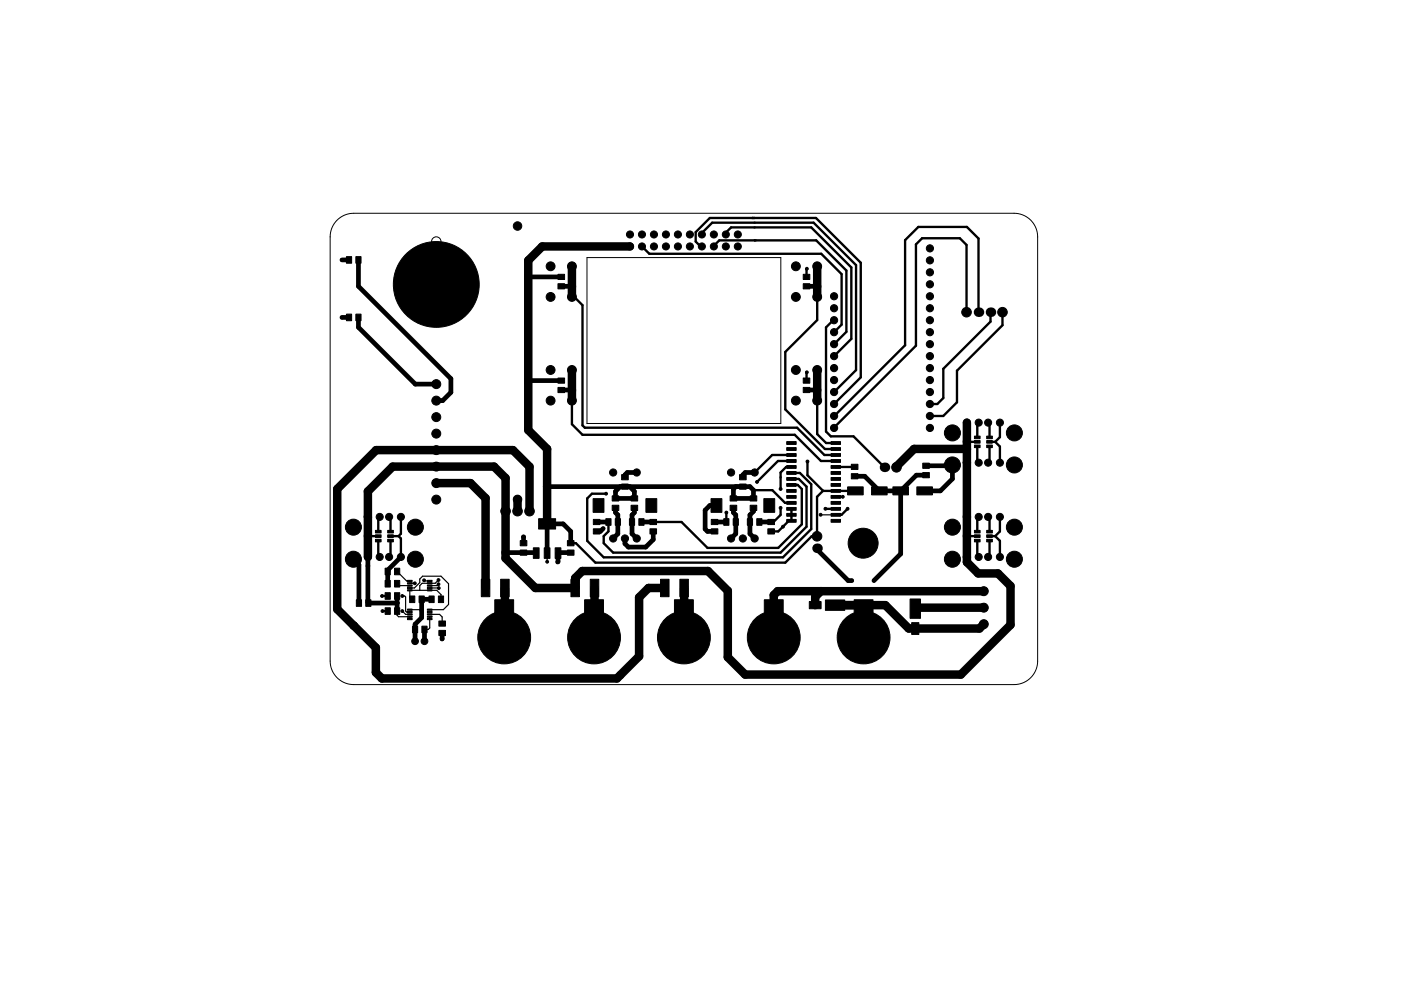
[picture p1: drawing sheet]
<svg xmlns="http://www.w3.org/2000/svg" width="297mm" height="210mm" viewBox="0 0 297 210" stroke-linecap="round" stroke-linejoin="round" font-family="sans-serif">
<g fill="none" stroke="#000" stroke-width=".21">
<path d="M71.5 46.7a5 5 0 0 1 3.5-1.5h140a5 5 0 0 1 5 5v90a5 5 0 0 1-5 5h-140a5 5 0 0 1-5-5v-90a5 5 0 0 1 1.5-3.5zM124.5 54.6h41.1v35.2h-41.1zM103.5 131.9l1-.8h4.8a4.8 4.8 0 0 1 1.5 6.9 4.8 4.8 0 0 1-7 .9 4.8 4.8 0 0 1-.3-7zM122.6 131.9l1-.8h4.7a4.8 4.8 0 0 1 1.6 6.9 4.8 4.8 0 0 1-7 .9 4.8 4.8 0 0 1-.3-7zM141.6 131.9l1-.8h4.8a4.8 4.8 0 0 1 1.5 6.9 4.8 4.8 0 0 1-7 .9 4.8 4.8 0 0 1-.3-7zM160.7 131.9l1-.8h4.7a4.8 4.8 0 0 1 1.6 6.9 4.8 4.8 0 0 1-7 .9 4.8 4.8 0 0 1-.3-7zM179.7 131.9l1-.8h4.8a4.8 4.8 0 0 1 1.5 6.9 4.8 4.8 0 0 1-7 .9 4.8 4.8 0 0 1-.3-7z"/>
<circle cx="92.5" cy="51.2" r="1"/>
</g>
<g fill="#000" stroke="#000" stroke-width=".21">
<path d="M73.5 54.4h1.1v1.4h-1.1zM75.4 54.4h1.1v1.4h-1.1zM118.3 58.2h1.4v1.1h-1.4zM170.3 58.2h1.4v1.1h-1.4zM73.5 66.6h1.1v1.4h-1.1zM75.4 66.6h1.1v1.4h-1.1zM118.3 60.2h1.4v1.1h-1.4zM170.3 60.2h1.4v1.1h-1.4zM118.3 80.2h1.4v1.1h-1.4zM118.3 82.2h1.4v1.1h-1.4zM166.8 98.8h2v.6h-2zM166.8 97.5h2v.6h-2z"/>
<path d="M166.8 96.2h2v.6h-2zM166.8 95h2v.6h-2zM166.8 93.7h2v.6h-2zM170.3 80.2h1.4v1.1h-1.4zM170.3 82.2h1.4v1.1h-1.4zM176.2 93.7h2v.6h-2zM176.2 95h2v.6h-2zM176.2 96.2h2v.6h-2zM176.2 97.5h2v.6h-2zM176.2 98.8h2v.6h-2zM180.5 98.5h1.4v1.1h-1.4zM195.6 98.3h1.4v1.1h-1.4z"/>
<path d="M206.6 94.4h1.2v.6h-1.2zM206.6 93.5h1.2v.5h-1.2zM206.6 92.5h1.2v.6h-1.2zM209.2 92.5h1.2v.6h-1.2zM209.2 93.5h1.2v.5h-1.2zM209.2 94.4h1.2v.6h-1.2zM79.6 114.4h1.2v.6h-1.2zM79.6 113.5h1.2v.5h-1.2zM79.6 112.5h1.2v.6h-1.2zM82.2 112.5h1.2v.6h-1.2zM82.2 113.5h1.2v.5h-1.2zM82.2 114.4h1.2v.6h-1.2z"/>
<path d="M110.3 116.7h1.4v1.1h-1.4zM110.3 114.7h1.4v1.1h-1.4zM113.1 116.2h1.2v2.3h-1.2zM115.4 116.2h1.2v2.3h-1.2zM114.2 110h3.6v2.2h-3.6zM117.7 116.2h1.2v2.3h-1.2zM120.3 114.7h1.4v1.1h-1.4zM120.3 116.7h1.4v1.1h-1.4zM125.8 105.8h2.3v2.9h-2.3zM125.8 110.2h1.4v1.1h-1.4zM125.8 112.2h1.4v1.1h-1.4zM128.5 110h1.1v1.4h-1.1z"/>
<path d="M129.8 107.2h1.4v1.1h-1.4zM129.8 105.2h1.4v1.1h-1.4zM130.4 110h1.1v1.4h-1.1zM131.8 100.7h1.4v1.1h-1.4zM131.8 102.7h1.4v1.1h-1.4zM133.5 110h1.1v1.4h-1.1zM133.8 107.2h1.4v1.1h-1.4zM133.8 105.2h1.4v1.1h-1.4zM135.4 110h1.1v1.4h-1.1zM136.9 105.8h2.3v2.9h-2.3zM137.8 110.2h1.4v1.1h-1.4zM137.8 112.2h1.4v1.1h-1.4z"/>
<path d="M150.8 105.8h2.2v2.9h-2.2zM150.8 110.2h1.4v1.1h-1.4zM150.8 112.2h1.4v1.1h-1.4zM153.5 110h1.1v1.4h-1.1zM154.8 107.2h1.4v1.1h-1.4zM154.8 105.2h1.4v1.1h-1.4zM155.4 110h1.1v1.4h-1.1zM156.8 100.7h1.4v1.1h-1.4zM156.8 102.7h1.4v1.1h-1.4zM158.5 110h1.1v1.4h-1.1zM159.1 107.2h1.3v1.1h-1.3zM159.1 105.2h1.3v1.1h-1.3z"/>
<path d="M160.4 110h1.1v1.4h-1.1zM161.9 105.8h2.4v2.9h-2.4zM162.8 110.2h1.4v1.1h-1.4zM162.8 112.2h1.4v1.1h-1.4zM166.8 110.2h2v.6h-2zM166.8 108.9h2v.6h-2zM166.8 107.7h2v.6h-2zM166.8 106.4h2v.6h-2zM166.8 105.1h2v.6h-2zM166.8 103.9h2v.6h-2zM166.8 102.6h2v.6h-2zM166.8 101.3h2v.6h-2z"/>
<path d="M166.8 100h2v.6h-2zM176.2 100h2v.6h-2zM176.2 101.3h2v.6h-2zM176.2 102.6h2v.6h-2zM176.2 103.9h2v.6h-2zM176.2 105.1h2v.6h-2zM176.2 106.4h2v.6h-2zM176.2 107.7h2v.6h-2zM176.2 108.9h2v.6h-2zM176.2 110.2h2v.6h-2zM180.5 100.5h1.4v1.1h-1.4zM179.7 103.3h3.3v1.7h-3.3z"/>
<path d="M184.8 103.3h3.3v1.7h-3.3zM189.3 103.3h3.3v1.7h-3.3zM195.6 100.3h1.4v1.1h-1.4zM194.4 103.3h3.3v1.7h-3.3zM206.6 114.4h1.2v.6h-1.2zM206.6 113.5h1.2v.5h-1.2zM206.6 112.5h1.2v.6h-1.2zM209.2 112.5h1.2v.6h-1.2zM209.2 113.5h1.2v.5h-1.2zM209.2 114.4h1.2v.6h-1.2zM75.6 127.2h1.1v1.4h-1.1zM77.5 127.2h1.1v1.4h-1.1z"/>
<path d="M81.7 120.5h1.1v1.4h-1.1zM81.7 123.1h1.1v1.4h-1.1zM81.7 125.7h1.1v1.4h-1.1zM81.7 128.9h1.1v1.4h-1.1zM83.6 120.5h1.1v1.4h-1.1zM83.6 123.1h1.1v1.4h-1.1zM83.6 125.7h1.1v1.4h-1.1zM83.6 128.9h1.1v1.4h-1.1zM86.9 126.4h1.1v1.4h-1.1zM86.4 131.2h1v.3h-1zM86.4 130.7h1v.3h-1zM86.4 130.2h1v.3h-1z"/>
<path d="M86.4 129.7h1v.3h-1zM86.4 129.2h1v.3h-1zM86.4 125.1h1v.3h-1zM86.4 124.6h1v.3h-1zM86.4 124.1h1v.3h-1zM86.4 123.6h1v.3h-1zM86.4 123.1h1v.3h-1zM87.5 132.8h1.1v1.4h-1.1zM88.8 126.4h1.1v1.4h-1.1zM89.4 132.8h1.1v1.4h-1.1zM90.6 129.2h1v.3h-1zM90.6 129.7h1v.3h-1z"/>
<path d="M90.6 130.2h1v.3h-1zM90.6 130.7h1v.3h-1zM90.6 131.2h1v.3h-1zM90.6 123.1h1v.3h-1zM90.6 123.6h1v.3h-1zM90.6 124.1h1v.3h-1zM90.6 124.6h1v.3h-1zM90.6 125.1h1v.3h-1zM91 126.4h1.1v1.4h-1.1zM93.1 131.8h1.3v1.1h-1.3zM93.1 133.7h1.3v1.1h-1.3zM92.9 126.4h1.1v1.4h-1.1z"/>
<path d="M102 122.9h1.9v3.7h-1.9zM106.1 122.9h1.9v3.7h-1.9zM104.9 127.2h4v4h-4zM121 122.9h1.9v3.7h-1.9zM125.1 122.9h1.9v3.7h-1.9zM123.9 127.2h4v4h-4zM140 122.9h1.9v3.7h-1.9zM144.1 122.9h1.9v3.7h-1.9zM143 127.2h4v4h-4zM162 127.2h4v4h-4zM171.6 127.6h2.5v1.6h-2.5zM175 127.3h4.1v2.2h-4.1z"/>
<path d="M181.1 127.2h4v4h-4zM193 127.1h2.2v4.1h-2.2zM193.3 132.1h1.5v2.5h-1.5z"/>
<circle cx="72.5" cy="55.1" r=".3"/>
<circle cx="109.7" cy="48" r=".9"/>
<circle cx="116.7" cy="56.5" r=".94"/>
<circle cx="121.3" cy="56.5" r=".94"/>
<circle cx="133.6" cy="49.7" r=".75"/>
<circle cx="133.6" cy="52.3" r=".75"/>
<circle cx="136.1" cy="52.3" r=".75"/>
<circle cx="136.1" cy="49.7" r=".75"/>
<circle cx="138.6" cy="49.7" r=".75"/>
<circle cx="138.6" cy="52.3" r=".75"/>
<circle cx="141.2" cy="49.7" r=".75"/>
<circle cx="141.2" cy="52.3" r=".75"/>
<circle cx="143.7" cy="52.3" r=".75"/>
<circle cx="143.7" cy="49.7" r=".75"/>
<circle cx="146.3" cy="52.3" r=".75"/>
<circle cx="146.3" cy="49.7" r=".75"/>
<circle cx="148.8" cy="52.3" r=".75"/>
<circle cx="148.8" cy="49.7" r=".75"/>
<circle cx="151.3" cy="52.3" r=".75"/>
<circle cx="151.3" cy="49.7" r=".75"/>
<circle cx="153.9" cy="52.3" r=".75"/>
<circle cx="153.9" cy="49.7" r=".75"/>
<circle cx="156.4" cy="49.7" r=".75"/>
<circle cx="156.4" cy="52.3" r=".75"/>
<circle cx="168.7" cy="56.5" r=".94"/>
<circle cx="171.1" cy="57" r=".3"/>
<circle cx="173.3" cy="56.5" r=".94"/>
<circle cx="197.2" cy="55.2" r=".76"/>
<circle cx="197.2" cy="52.7" r=".76"/>
<circle cx="197.2" cy="57.8" r=".76"/>
<circle cx="72.5" cy="67.3" r=".3"/>
<circle cx="92.5" cy="60.3" r="9.1"/>
<circle cx="116.7" cy="78.5" r=".94"/>
<circle cx="116.7" cy="63" r=".94"/>
<circle cx="121.3" cy="78.5" r=".94"/>
<circle cx="121.3" cy="63" r=".94"/>
<circle cx="168.7" cy="78.5" r=".94"/>
<circle cx="168.7" cy="63" r=".94"/>
<circle cx="171.1" cy="79" r=".3"/>
<circle cx="173.3" cy="78.5" r=".94"/>
<circle cx="173.3" cy="63" r=".94"/>
<circle cx="176.8" cy="65.4" r=".76"/>
<circle cx="176.8" cy="73" r=".76"/>
<circle cx="176.8" cy="78.1" r=".76"/>
<circle cx="176.8" cy="75.6" r=".76"/>
<circle cx="176.8" cy="62.9" r=".76"/>
<circle cx="176.8" cy="70.5" r=".76"/>
<circle cx="176.8" cy="67.9" r=".76"/>
<circle cx="197.2" cy="70.5" r=".76"/>
<circle cx="197.2" cy="67.9" r=".76"/>
<circle cx="197.2" cy="75.6" r=".76"/>
<circle cx="197.2" cy="65.4" r=".76"/>
<circle cx="197.2" cy="60.3" r=".76"/>
<circle cx="197.2" cy="62.9" r=".76"/>
<circle cx="197.2" cy="73" r=".76"/>
<circle cx="197.2" cy="78.1" r=".76"/>
<circle cx="204.9" cy="66.2" r="1.02"/>
<circle cx="212.5" cy="66.2" r="1.02"/>
<circle cx="92.5" cy="95.5" r=".95"/>
<circle cx="92.5" cy="88.5" r=".95"/>
<circle cx="92.5" cy="81.5" r=".95"/>
<circle cx="92.5" cy="85" r=".95"/>
<circle cx="92.5" cy="92" r=".95"/>
<circle cx="92.5" cy="99" r=".95"/>
<circle cx="116.7" cy="85" r=".94"/>
<circle cx="121.3" cy="85" r=".94"/>
<circle cx="168.7" cy="85" r=".94"/>
<circle cx="171.2" cy="97.9" r=".3"/>
<circle cx="173.3" cy="85" r=".94"/>
<circle cx="176.8" cy="80.6" r=".76"/>
<circle cx="176.8" cy="85.7" r=".76"/>
<circle cx="176.8" cy="90.8" r=".76"/>
<circle cx="176.8" cy="88.3" r=".76"/>
<circle cx="176.8" cy="83.2" r=".76"/>
<circle cx="190.1" cy="99.1" r="1.02"/>
<circle cx="197.2" cy="85.7" r=".76"/>
<circle cx="197.2" cy="83.2" r=".76"/>
<circle cx="197.2" cy="88.3" r=".76"/>
<circle cx="197.2" cy="90.8" r=".76"/>
<circle cx="197.2" cy="80.6" r=".76"/>
<circle cx="201.9" cy="98.6" r="1.7"/>
<circle cx="201.9" cy="91.8" r="1.7"/>
<circle cx="205" cy="98.2" r=".75"/>
<circle cx="205" cy="89.7" r=".75"/>
<circle cx="207.5" cy="98.2" r=".75"/>
<circle cx="207.5" cy="89.7" r=".75"/>
<circle cx="209.5" cy="98.2" r=".75"/>
<circle cx="209.5" cy="89.7" r=".75"/>
<circle cx="212" cy="98.2" r=".75"/>
<circle cx="212" cy="89.7" r=".75"/>
<circle cx="215.1" cy="98.6" r="1.7"/>
<circle cx="215.1" cy="91.8" r="1.7"/>
<circle cx="74.9" cy="118.6" r="1.7"/>
<circle cx="74.9" cy="111.8" r="1.7"/>
<circle cx="78" cy="109.7" r=".75"/>
<circle cx="78" cy="118.2" r=".75"/>
<circle cx="80.5" cy="109.7" r=".75"/>
<circle cx="80.5" cy="118.2" r=".75"/>
<circle cx="82.5" cy="109.7" r=".75"/>
<circle cx="82.5" cy="118.2" r=".75"/>
<circle cx="85" cy="109.7" r=".75"/>
<circle cx="85" cy="118.2" r=".75"/>
<circle cx="88.1" cy="111.8" r="1.7"/>
<circle cx="88.1" cy="118.6" r="1.7"/>
<circle cx="92.5" cy="102.5" r=".95"/>
<circle cx="92.5" cy="106" r=".95"/>
<circle cx="107.2" cy="108.5" r="1.02"/>
<circle cx="109.7" cy="108.5" r="1.02"/>
<circle cx="109.7" cy="106" r=".9"/>
<circle cx="111" cy="113.9" r=".3"/>
<circle cx="112.3" cy="108.5" r="1.02"/>
<circle cx="116" cy="119.2" r=".3"/>
<circle cx="118.2" cy="119.2" r=".3"/>
<circle cx="127.9" cy="112.1" r=".3"/>
<circle cx="128.5" cy="104.7" r=".3"/>
<circle cx="130" cy="114.2" r=".76"/>
<circle cx="130" cy="100.2" r=".76"/>
<circle cx="132.5" cy="114.2" r=".76"/>
<circle cx="135" cy="114.2" r=".76"/>
<circle cx="135" cy="100.2" r=".76"/>
<circle cx="154" cy="108.7" r=".3"/>
<circle cx="155" cy="114.2" r=".76"/>
<circle cx="155" cy="100.2" r=".76"/>
<circle cx="157.5" cy="114.2" r=".76"/>
<circle cx="160" cy="114.2" r=".76"/>
<circle cx="160" cy="100.2" r=".76"/>
<circle cx="160.5" cy="102.2" r=".3"/>
<circle cx="165.5" cy="107.7" r=".3"/>
<circle cx="165.5" cy="103.7" r=".3"/>
<circle cx="166" cy="111.7" r=".3"/>
<circle cx="173.2" cy="113.8" r="1.02"/>
<circle cx="174" cy="109.2" r=".3"/>
<circle cx="175" cy="107.9" r=".3"/>
<circle cx="178.7" cy="105.4" r=".3"/>
<circle cx="179.7" cy="107.9" r=".3"/>
<circle cx="183" cy="115.2" r="3.2"/>
<circle cx="201.9" cy="118.6" r="1.7"/>
<circle cx="201.9" cy="111.8" r="1.7"/>
<circle cx="205" cy="109.7" r=".75"/>
<circle cx="205" cy="118.2" r=".75"/>
<circle cx="207.5" cy="109.7" r=".75"/>
<circle cx="207.5" cy="118.2" r=".75"/>
<circle cx="209.5" cy="109.7" r=".75"/>
<circle cx="209.5" cy="118.2" r=".75"/>
<circle cx="212" cy="109.7" r=".75"/>
<circle cx="212" cy="118.2" r=".75"/>
<circle cx="215.1" cy="111.8" r="1.7"/>
<circle cx="215.1" cy="118.6" r="1.7"/>
<circle cx="81" cy="126.4" r=".3"/>
<circle cx="81.1" cy="129.6" r=".3"/>
<circle cx="85.3" cy="126.4" r=".3"/>
<circle cx="85.3" cy="129.6" r=".3"/>
<circle cx="87.9" cy="123.8" r=".3"/>
<circle cx="88" cy="136" r=".71"/>
<circle cx="89.9" cy="123.1" r=".3"/>
<circle cx="90" cy="136" r=".71"/>
<circle cx="93" cy="123.9" r=".3"/>
<circle cx="93" cy="123.1" r=".3"/>
<circle cx="93" cy="124.8" r=".3"/>
<circle cx="93.7" cy="135.6" r=".3"/>
<circle cx="106.9" cy="135.2" r="5.6"/>
<circle cx="125.9" cy="135.2" r="5.6"/>
<circle cx="145" cy="135.2" r="5.6"/>
<circle cx="164" cy="135.2" r="5.6"/>
<circle cx="180.6" cy="123.2" r=".3"/>
<circle cx="183.1" cy="135.2" r="5.6"/>
<circle cx="185.3" cy="123.2" r=".3"/>
<circle cx="208.6" cy="132.4" r=".95"/>
<circle cx="208.6" cy="128.9" r=".95"/>
<circle cx="208.6" cy="125.4" r=".95"/>
</g>
<g fill="#000">
<circle cx="207.5" cy="66.2" r="1.02"/>
<circle cx="210" cy="66.2" r="1.02"/>
<circle cx="187.5" cy="99.1" r="1.02"/>
<circle cx="173.2" cy="116.3" r="1.02"/>
</g>
<g fill="none" stroke="#000" stroke-width=".25">
<path d="M116 117.3v1.9M174 109.2h3.2M84.2 129.6v.9l.3 .3h2.4v.5M84.2 121.2l2 2.1h.7M84.2 123.8l.4 .4h2.3M85.3 126.4h.5l.2 .2v3l.2 .3h.7M85.3 129.6l.7 .7h.9M86.9 129.4h2.5M86.9 124.7h1l1.1-1.1v-.8l.6-.6h3.9l1.6 1.6v4.4l-1.1 1.2h-2.9M86.9 123.8h1M87.4 127.1l-.5-.3v-1.6h5.7l.9 .9v1M87.9 123.8h.1"/>
<path d="M89.9 123.1l.1 .2h1.1M91.1 130.8v2.4l-.3 .3h-.8M91.1 130.3h2.1l.5 .6v1.4M91.1 124.7l1.9 .1M93 123.1l-.7 .7h-2.8l-.5 .4v1M93 123.9l-.3 .3h-1.6"/>
</g>
<g fill="none" stroke="#000" stroke-width="1">
<path d="M72.5 55.1h1.5M76 55.1v5.6l19.6 19.6v2.9l-1.8 1.8h-1.3M112 58.8h7M112 58.7v.1M72.5 67.3h1.5M76 67.3v2.1l12.1 12.1h4.4M119 60.7h2.3M121.3 60.7h.1M171 60.7h2.3M173.3 60.7h.1M112 80.7v.1M112 80.8h7"/>
<path d="M119 82.7h2.5M121.3 82.7h.1M171 82.7h2.5M173.3 82.7h.1M196.3 98.8h5.5M201.5 99l.4-.4v3l-2.5 2.5h-3.4M74.9 118.6l1.2 1.2v8.1M78 118.2v9.7h6.2M85 118.2l-2.8 2.8v2.8M107.2 117.2l6.5 .1M107.2 117.2h.1M111 113.9h.1"/>
<path d="M111 113.9v1.4M116 103.2h43l.7 .8v1.8h-4.2v-2.1l.5-.5M116 103.2h.1M121 117.2h-2.6l-.2 2M121 115.3v-2.6l-1.6-1.6h-3.4v6.2M126.5 110.8h2.5M127.9 112.1l-.6 .6h-.8M129 110.7v.1M130.5 107.7v1l.5 .5v4.1l-1 .9M131.5 103.2l-1 1v1.6h4v-1.6l-1-1M134.5 107.7v1.1l-.5 .5v4l1 .9M135 100.2h-2l-.5 .5v.6"/>
<path d="M136 110.7h2.5M138.5 110.7v.1M138.5 112.7v1.8l-1.6 1.6h-3.7l-.7-.8v-1.1M151.5 110.8h2.5M151.9 107.2h-1.4l-1 1v4l.5 .5h1.5M154 110.7v.1M155.5 107.7v1.1l.5 .5v4l-1 .9M159.7 107.7v.8l-.7 .7v4.1l1 .9M160 100.2h-2l-.5 .5v.6M161 110.7h2.5M163.5 110.7v.1M173.2 116.3v.3l6.6 6.6h.8"/>
<path d="M181.2 101h2.1l3.1 3.1M186.4 104.1h4.6M186.5 104.1h-.1M191 104.1v13.4l-5.7 5.7M196.3 100.8h-2l-3.3 3.3M84.2 126.4v3.2M90 133.5v2.5M91.5 127.1h-2.1v4l-1.4 1.3v3.6M93.7 134.3v1.3"/>
</g>
<g fill="none" stroke="#000" stroke-width=".5">
<path d="M136.1 52.3h.1M136.1 52.3v.1M136.1 52.3l1.6 1.5h36.4l4.3 4.4v10.7l-1.6 1.6M148.8 49.7v-.3l2.2-2.2h21.5l9 9v22.3l-4.7 4.7M148.8 52.3h-.3l-1-1.1v-2l3-3h22.5l9.5 9.5v24.4l-5.7 5.6M151.3 52.3l1.2-1.3h20.6l6.4 6.4v13l-2.7 2.6M153.9 49.7v-.3l1.1-1.2h17l8.5 8.5v15.2l-3.7 3.7M171.1 57l-.1 1.8M121.3 63h.5l1.7 1.7v25.5l.5 .5h45l5.8 5.8h2.4M171.1 79l-.1 1.8M173.3 63v4.9l-6.8 6.8v12.2l8.4 8.4h2.3M176.8 67.9h-.1l-1.6 1.6v22.1l1 1h4.9l6.5 6.5"/>
<path d="M204.9 66.2v-14.2l-1.4-1.5h-8l-1.3 1.3v21.5l-17.4 17.4M207.5 66.2v-15.6l-2.5-2.5h-10.3l-2.8 2.8v22.3l-15 15.1M210 66.2v2l-10 10v6.2l-1.3 1.3h-1.5M212.5 66.2v2.8l-9.6 9.6v6.7l-2.9 3h-2.8M121.3 85v5l2.2 2.2h45l5.6 5.6h3.1M167.8 99.1h-1.1l-1.2 1.1v3.5M167.8 97.8h-2.9l-4.4 4.4M167.8 96.5h-4.1l-3.7 3.7M171.2 97.9v2.9l3.3 3.3M173.3 85v7.1l1.9 1.9h2M176.8 88.2l.2 .1M176.8 90.5v.3"/>
<path d="M180.6 99v.1M181.2 99.1h-4M205 93.7h2.2M207.2 94.7v3.2l.3 .3M207.5 89.7l-.3 .3v2.8M209.5 89.7l.3 .3v2.8M209.8 93.7h1.2M209.8 94.7v3.2l-.3 .3M211 93.7l1 1v3.5M212 89.7v3l-1 1M78 113.7h2.2M80.2 114.7v3.2l.3 .3"/>
<path d="M80.5 109.7l-.3 .3v2.8M82.5 109.7l.3 .3v2.8M82.8 113.7h1.7M82.8 114.7v3.2l-.3 .3M84.5 113.7l.5 .5v4M85 109.7v3.5l-.5 .5M154 108.7v.1M154 108.8v1.9M159.7 104h4l2.7 2.7h1.4M163.5 110.7v.1M165.5 107.7v1.5l-1.5 1.6h-.5M167.8 108v2.5h-.6l-2.2 2.2h-1.5"/>
<path d="M167.8 101.6h1.6l1.6 1.6v8.5l-5.5 5.5h-35.5l-2-2v-1.5l1-1v-2M167.8 102.9h1.3l.9 .8v7.5l-5 5h-15l-5.5-5.4h-6M167.8 100.3h1.8l2.4 2.4v9.5l-6 6h-38l-3.5-3.5v-9l1-1h3M174.5 104.2l-1.3 1.2v8.4h-1.1l-5.6 5.6h-40.3l-4.1-4.1h-1.1M174.5 104.1v.1M175 107.9v.1M175 108h2.2M177.2 105.4h1.5M178.7 105.4h.1M179.7 107.9l-1.3 1.3h-1.2M181.4 104.1l-6.9 .1M205 113.7h2.2"/>
<path d="M207.2 114.7v3.2l.3 .3M207.5 109.7l-.3 .3v2.8M209.5 109.7l.3 .3v2.8M209.8 113.7h1.2M209.8 114.7v3.2l-.3 .3M211 113.7l1 1v3.5M212 109.7v3l-1 1M81 126.4h1.2M81.1 129.6h1.1"/>
</g>
<g fill="none" stroke="#000" stroke-width="1.8">
<path d="M121.3 56.5v6.5M133.6 52.3h-18.6l-3 2.9v36l4 4v15.9M173.3 56.5v6.5M121.3 78.5v6.5M173.3 78.5v6.5M205 89.7v29.6l2.4 2.4h4.2l2.6 2.6v8.3l-10.5 10.5h-45.7l-3.7-3.7v-14.1l-4.2-4.1h-26.7l-1.4 1.4v2.1h-8.5l-6.3-6.3v-17l-2.4-2.4h-21.5l-5.3 5.2v14M205 95.2h-11.2l-3.7 3.8v.1M92.5 102.5h7.3l3.2 3.2v19M109.7 106v2.5M112.3 108.5v-9.5l-3.5-3.5h-29.1l-8.2 8.2v25.5l8.2 8.2v5.3l1.3 1.2h49.8l4.7-4.7v-12.5l2-2h3.5M75 132.7h.1M105.9 128.3l1 .9"/>
<path d="M106.9 129.2v6M107 124.7v4.4l-.1 .1M125 128.3l.9 .9M125.9 129.2v6M126 124.7l-.1 4.5M144 128.3l1 .9M145 129.2v6M145 124.7v4.5M174 125.4l-1.2 1.2v1.8M177.1 128.4h10.6l5 4.9 15 .1 .9-1M182.2 128.4l.9 .8M183.1 129.2v6"/>
<path d="M184.1 128.2l-1 1M194 133.3l.1 .1M208.6 125.4h-43.7l-.9 .9v8.9M208.6 128.9h-14.3l-.2 .2"/>
</g>
</svg>
